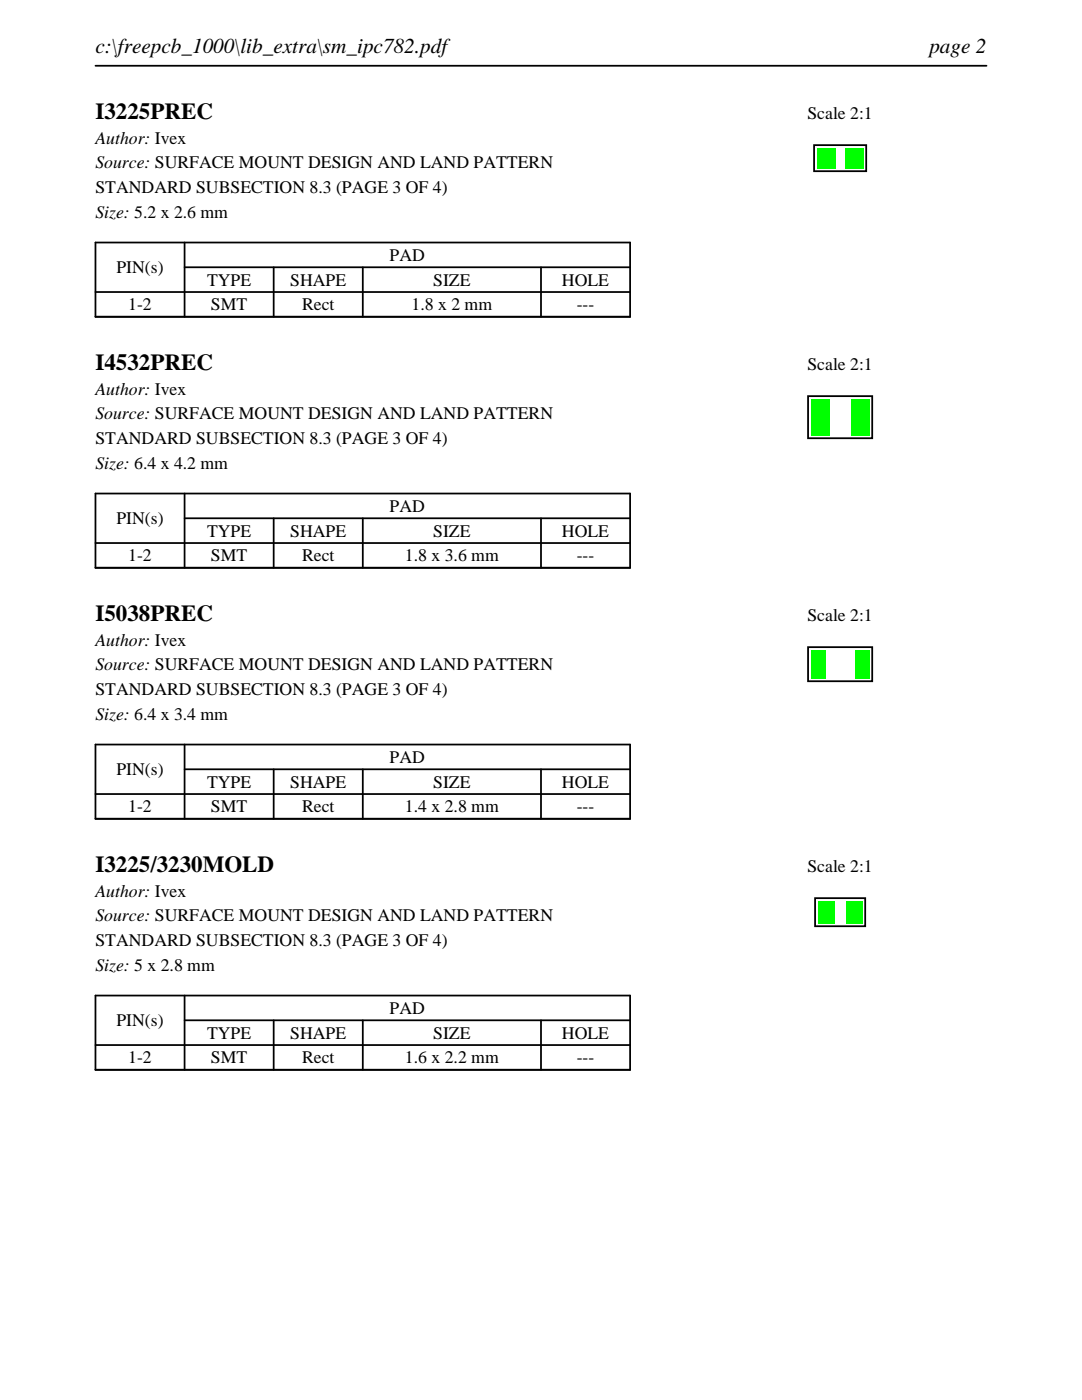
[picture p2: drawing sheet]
<svg xmlns="http://www.w3.org/2000/svg" width="216mm" height="279mm" viewBox="0 0 216 279" stroke-linecap="round" stroke-linejoin="round" font-family="sans-serif">
<defs><g id="words">
<g font-size="4.6">
<text x="19" y="23.7">I3225PREC</text>
<text x="19" y="73.8">I4532PREC</text>
<text x="19" y="123.9">I5038PREC</text>
<text x="19" y="174">I3225/3230MOLD</text>
</g>
<g font-size="4.2">
<text x="19" y="10.6">c:\freepcb_1000\lib_extra\sm_ipc782.pdf</text>
<text x="185.4" y="10.6">page 2</text>
</g>
<g font-size="3.5">
<text x="161.1" y="23.7">Scale 2:1</text>
<text x="19" y="28.6">Author: Ivex</text>
<text x="19" y="33.6">Source: SURFACE MOUNT DESIGN AND LAND PATTERN</text>
<text x="19" y="38.5">STANDARD SUBSECTION 8.3 (PAGE 3 OF 4)</text>
<text x="19" y="43.5">Size: 5.2 x 2.6 mm</text>
<text x="77.8" y="52.1">PAD</text>
<text x="23.2" y="54.5">PIN(s)</text>
<text x="41.3" y="57">TYPE</text>
<text x="57.9" y="57">SHAPE</text>
<text x="86.4" y="57">SIZE</text>
<text x="112.1" y="57">HOLE</text>
<text x="25.6" y="61.9">1-2</text>
<text x="42.1" y="61.9">SMT</text>
<text x="60.3" y="61.9">Rect</text>
<text x="82.1" y="61.9">1.8 x 2 mm</text>
<text x="115.1" y="61.9">---</text>
<text x="161.1" y="73.8">Scale 2:1</text>
<text x="19" y="78.7">Author: Ivex</text>
<text x="19" y="83.7">Source: SURFACE MOUNT DESIGN AND LAND PATTERN</text>
<text x="19" y="88.6">STANDARD SUBSECTION 8.3 (PAGE 3 OF 4)</text>
<text x="19" y="93.6">Size: 6.4 x 4.2 mm</text>
<text x="23.2" y="104.6">PIN(s)</text>
<text x="41.3" y="107.1">TYPE</text>
<text x="57.9" y="107.1">SHAPE</text>
<text x="77.8" y="102.2">PAD</text>
<text x="86.4" y="107.1">SIZE</text>
<text x="112.1" y="107.1">HOLE</text>
<text x="25.6" y="112">1-2</text>
<text x="42.1" y="112">SMT</text>
<text x="60.3" y="112">Rect</text>
<text x="80.8" y="112">1.8 x 3.6 mm</text>
<text x="115.1" y="112">---</text>
<text x="161.1" y="123.9">Scale 2:1</text>
<text x="19" y="128.8">Author: Ivex</text>
<text x="19" y="133.8">Source: SURFACE MOUNT DESIGN AND LAND PATTERN</text>
<text x="19" y="138.7">STANDARD SUBSECTION 8.3 (PAGE 3 OF 4)</text>
<text x="19" y="143.7">Size: 6.4 x 3.4 mm</text>
<text x="23.2" y="154.7">PIN(s)</text>
<text x="77.8" y="152.3">PAD</text>
<text x="41.3" y="157.2">TYPE</text>
<text x="57.9" y="157.2">SHAPE</text>
<text x="86.4" y="157.2">SIZE</text>
<text x="112.1" y="157.2">HOLE</text>
<text x="25.6" y="162.1">1-2</text>
<text x="42.1" y="162.1">SMT</text>
<text x="60.3" y="162.1">Rect</text>
<text x="80.8" y="162.1">1.4 x 2.8 mm</text>
<text x="115.1" y="162.1">---</text>
<text x="161.1" y="174">Scale 2:1</text>
<text x="19" y="178.9">Author: Ivex</text>
<text x="19" y="183.9">Source: SURFACE MOUNT DESIGN AND LAND PATTERN</text>
<text x="19" y="188.8">STANDARD SUBSECTION 8.3 (PAGE 3 OF 4)</text>
<text x="19" y="193.7">Size: 5 x 2.8 mm</text>
<text x="77.8" y="202.4">PAD</text>
<text x="23.2" y="204.8">PIN(s)</text>
<text x="41.3" y="207.3">TYPE</text>
<text x="57.9" y="207.3">SHAPE</text>
<text x="86.4" y="207.3">SIZE</text>
<text x="112.1" y="207.3">HOLE</text>
<text x="25.6" y="212.2">1-2</text>
<text x="42.1" y="212.2">SMT</text>
<text x="60.3" y="212.2">Rect</text>
<text x="80.8" y="212.2">1.6 x 2.2 mm</text>
<text x="115.1" y="212.2">---</text>
</g>
</g></defs>
<path d="M19 13.1h177.8M19 48.4h106.7v14.8h-106.7zM19 58.3h106.7M36.8 53.3h88.9M36.8 48.4v14.8M54.6 53.3v9.9M72.4 53.3v9.9M107.9 53.3v9.9" fill="none" stroke="#000" stroke-width=".35"/>
<path d="M162.4 29h10.4v5.2h-10.4z" fill="none" stroke="#000" stroke-width=".36"/>
<g fill="#0f0">
<path d="M163 29.6h3.6v4h-3.6z"/>
<path d="M168.6 29.6h3.6v4h-3.6z"/>
</g>
<path d="M19 98.5h106.7v14.8h-106.7zM36.8 98.5v14.8M19 108.4h106.7M36.8 103.4h88.9M54.6 103.4v9.9M72.4 103.4v9.9M107.9 103.4v9.9" fill="none" stroke="#000" stroke-width=".35"/>
<path d="M161.2 79.1h12.8v8.4h-12.8z" fill="none" stroke="#000" stroke-width=".36"/>
<g fill="#0f0">
<path d="M161.8 79.7h3.6v7.2h-3.6z"/>
<path d="M169.8 79.7h3.6v7.2h-3.6z"/>
</g>
<path d="M19 148.6h106.7v14.8h-106.7zM19 158.5h106.7M36.8 153.5h88.9M36.8 148.6v14.8M54.6 153.5v9.9M72.4 153.5v9.9M107.9 153.5v9.9" fill="none" stroke="#000" stroke-width=".35"/>
<path d="M161.2 129.2h12.8v6.8h-12.8z" fill="none" stroke="#000" stroke-width=".36"/>
<g fill="#0f0">
<path d="M161.8 129.8h2.8v5.6h-2.8z"/>
<path d="M170.6 129.8h2.8v5.6h-2.8z"/>
</g>
<path d="M19 198.7h106.7v14.8h-106.7zM36.8 198.7v14.8M19 208.6h106.7M36.8 203.6h88.9M54.6 203.6v9.9M72.4 203.6v9.9M107.9 203.6v9.9" fill="none" stroke="#000" stroke-width=".35"/>
<path d="M162.6 179.2h10v5.6h-10z" fill="none" stroke="#000" stroke-width=".36"/>
<g fill="#0f0">
<path d="M163.2 179.8h3.2v4.4h-3.2z"/>
<path d="M168.8 179.8h3.2v4.4h-3.2z"/>
</g>
<use href="#words"/>
</svg>
